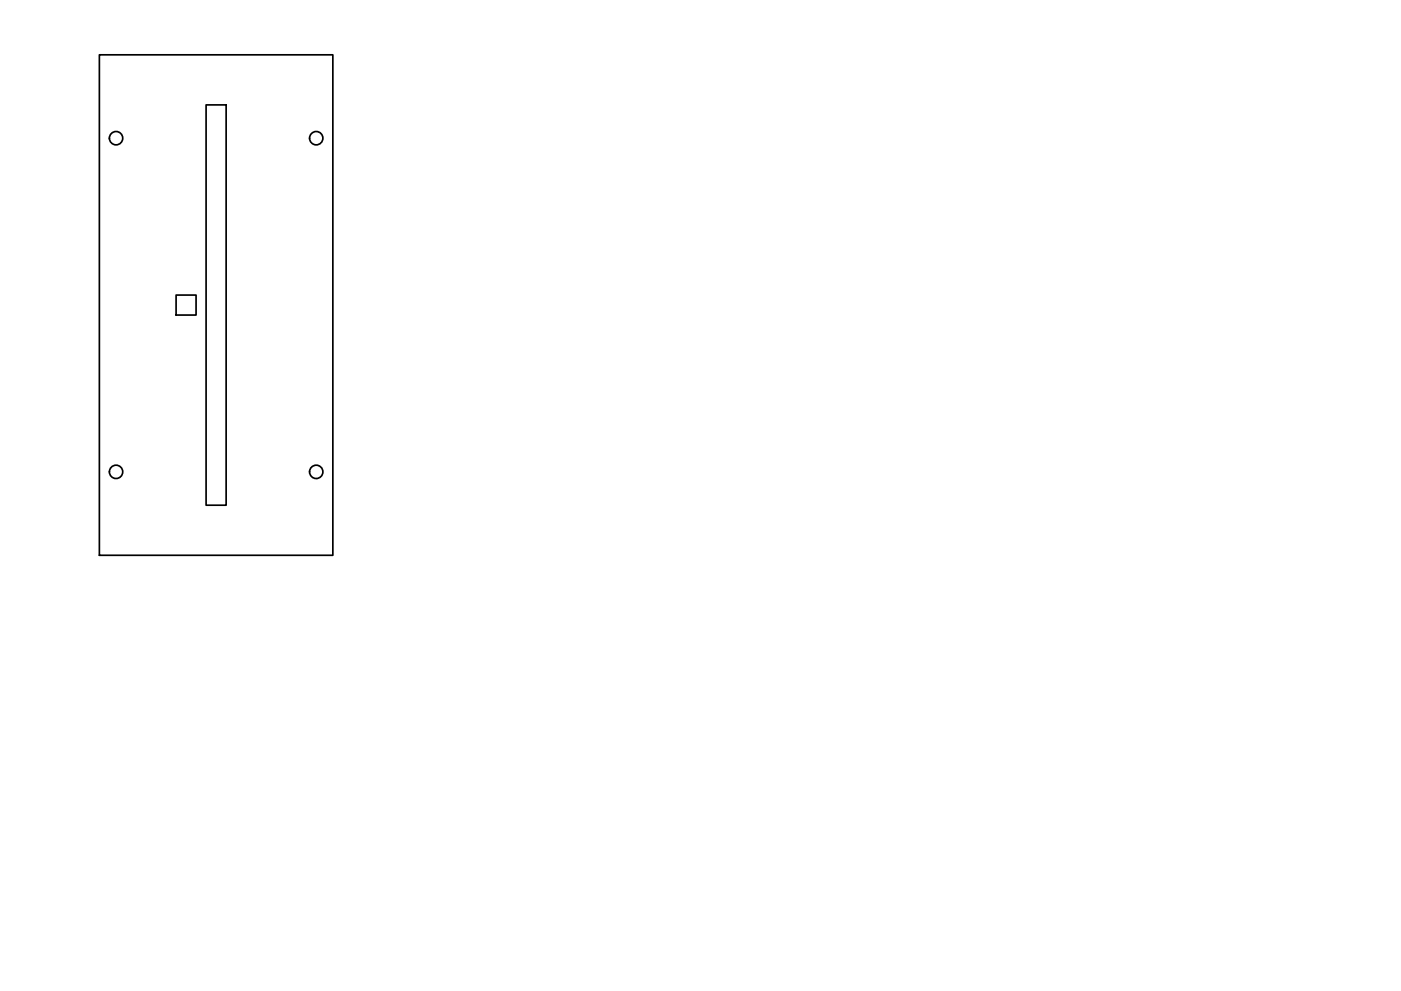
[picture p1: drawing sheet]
<svg xmlns="http://www.w3.org/2000/svg" width="420mm" height="297mm" viewBox="0 0 420 297" stroke-linecap="round" stroke-linejoin="round" font-family="sans-serif">
<!-- layer: Visible -->
<g fill="none" stroke="#000" stroke-width=".51">
<path d="M29.8 16.4h70v150h-70zM61.8 31.4h6v120h-6zM52.8 88.4h6v6h-6z"/>
<circle cx="34.8" cy="41.4" r="2"/>
<circle cx="94.8" cy="41.4" r="2"/>
<circle cx="34.8" cy="141.4" r="2"/>
<circle cx="94.8" cy="141.4" r="2"/>
</g>
</svg>
